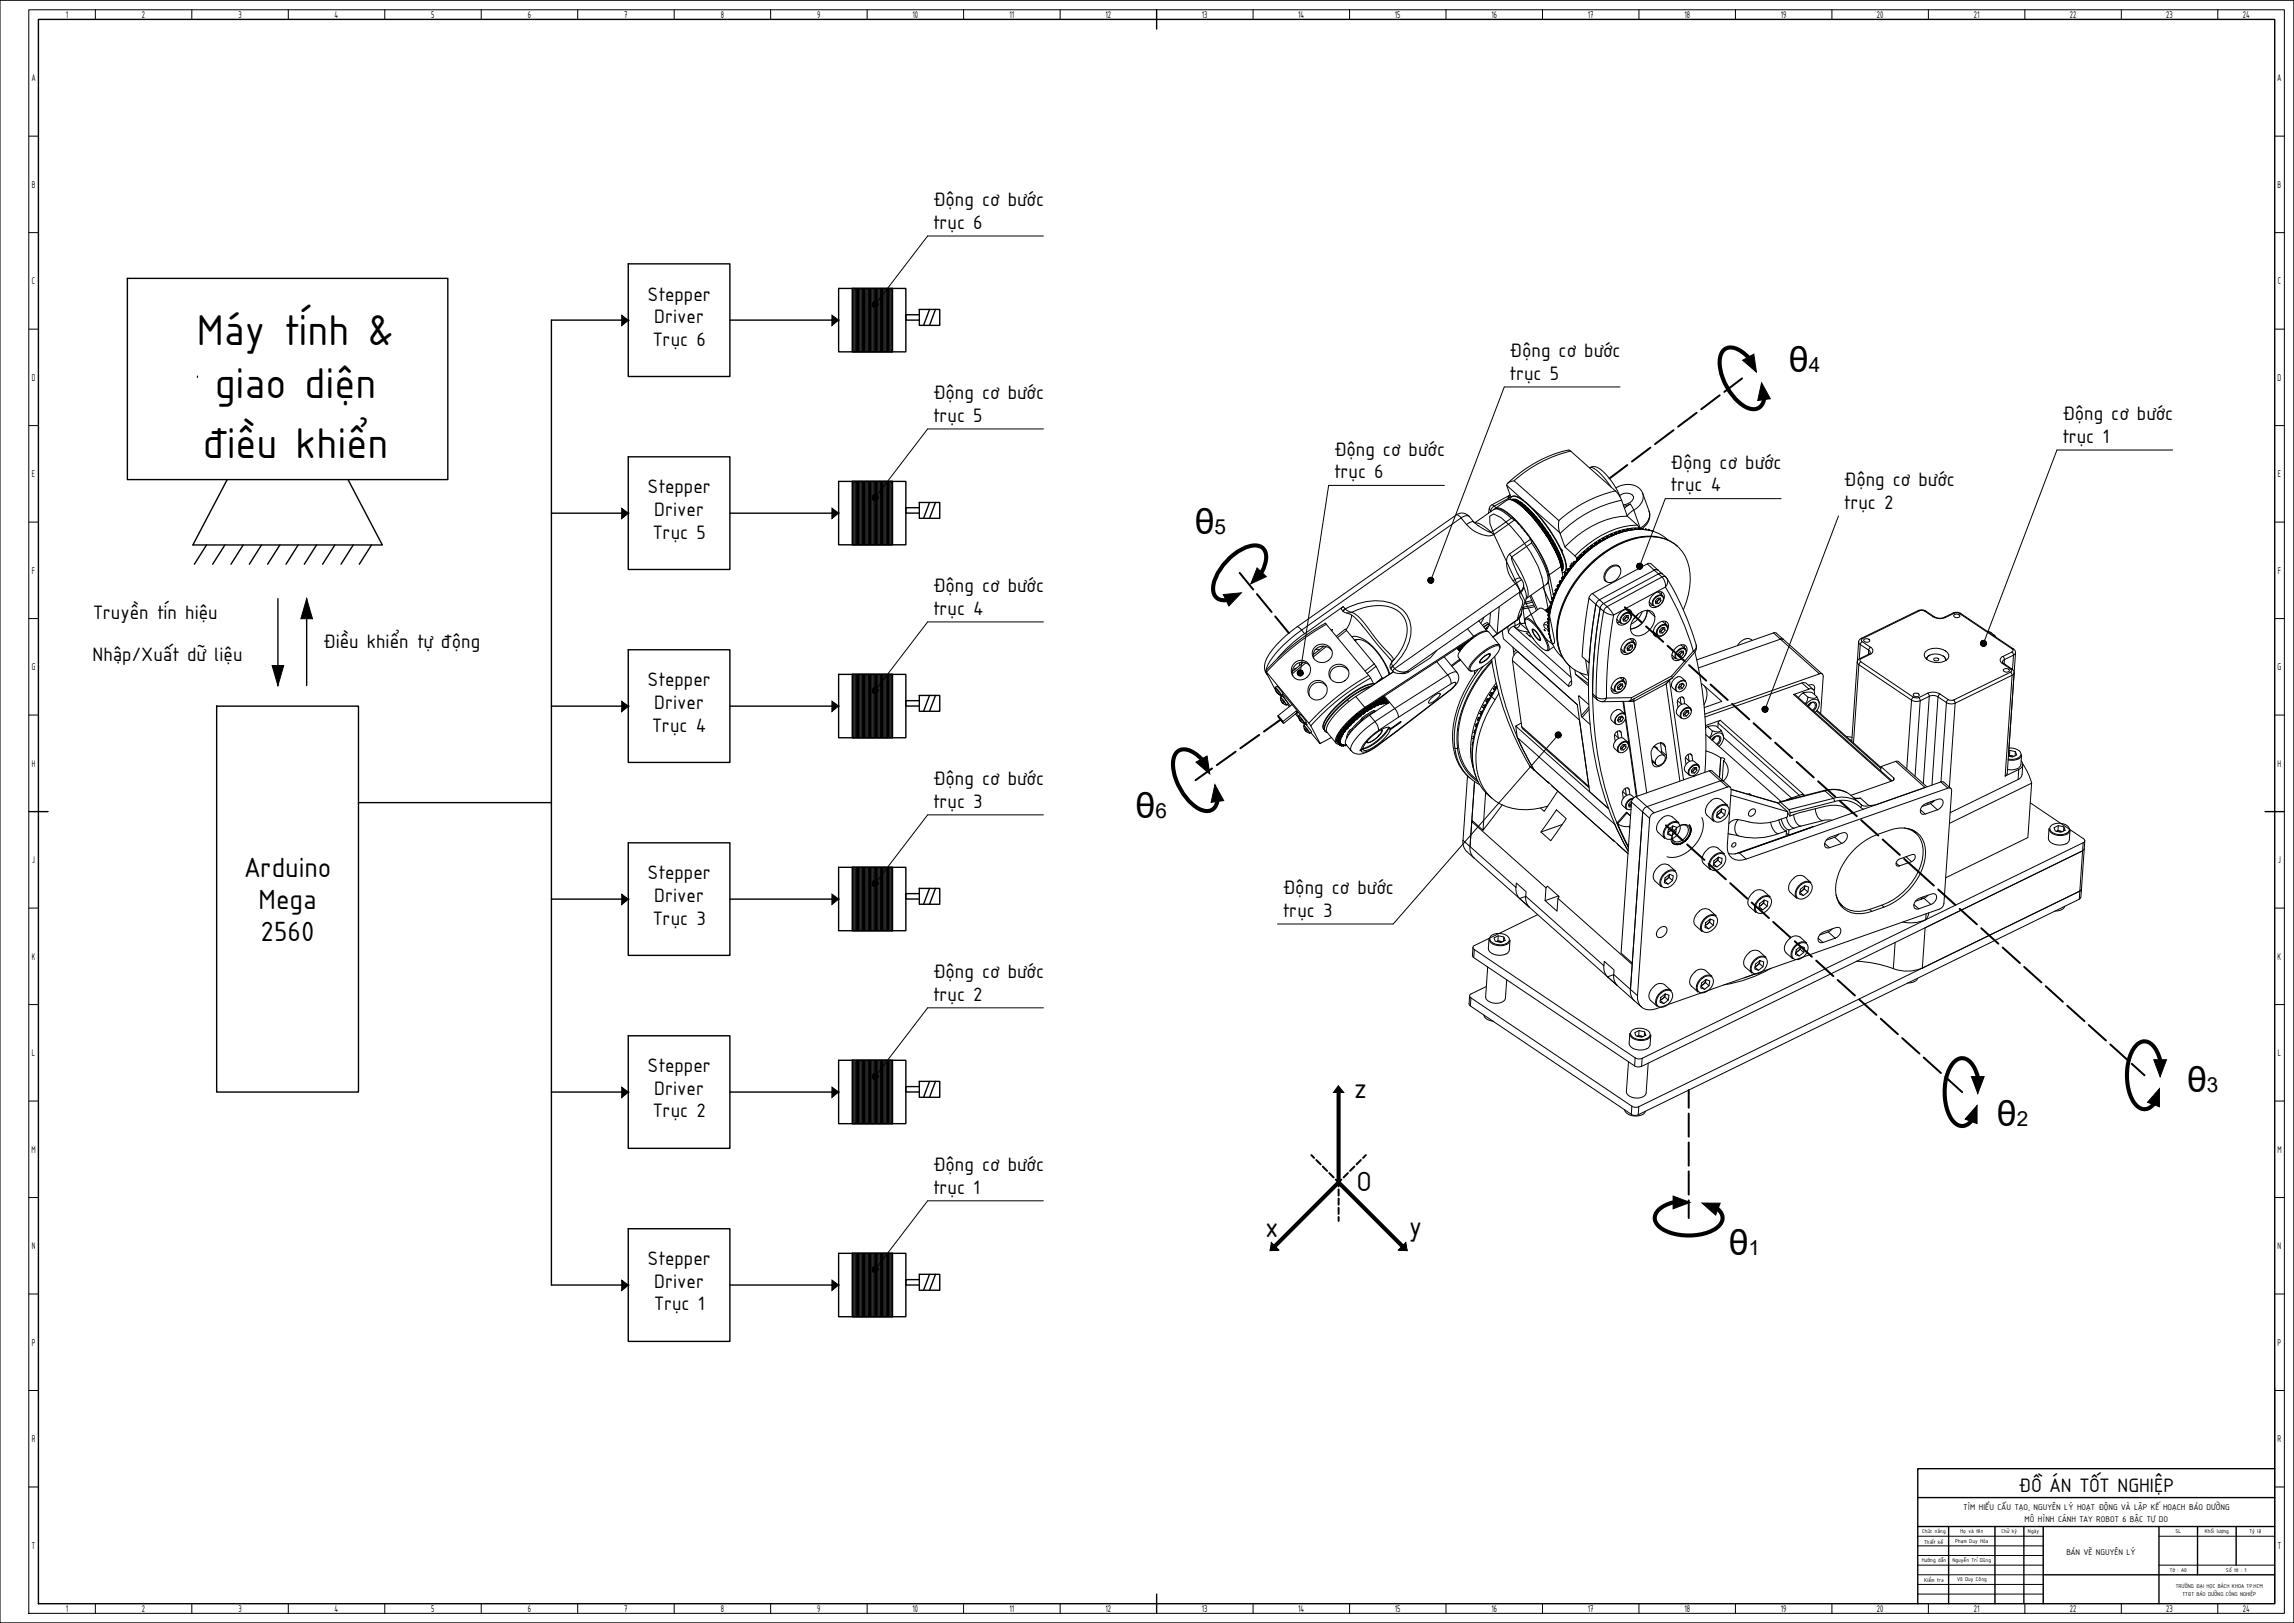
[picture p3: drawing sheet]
<svg xmlns="http://www.w3.org/2000/svg" width="1189mm" height="841mm" viewBox="0 0 1189 841" stroke-linecap="round" stroke-linejoin="round" font-family="sans-serif">
<defs><g id="words">
<g font-size="24.1">
<text x="102" y="179">Máy tính &amp;</text>
<text x="111" y="206">giao diện</text>
<text x="105" y="238">điều khiển</text>
</g>
<g font-size="18.4">
<text x="927" y="193">θ</text>
<text x="619" y="277">θ</text>
<text x="589" y="424">θ</text>
<text x="1133" y="566">θ</text>
<text x="1035" y="583">θ</text>
<text x="896" y="651">θ</text>
</g>
<g font-size="15.5">
<text x="127" y="454">Arduino</text>
<text x="134" y="471">Mega</text>
<text x="135" y="488">2560</text>
<text x="702" y="569">z</text>
<text x="703" y="617">O</text>
<text x="656" y="641">x</text>
<text x="730" y="641">y</text>
</g>
<g font-size="10.9">
<text x="483" y="107">Động cơ bước</text>
<text x="483" y="118">trục 6</text>
<text x="336" y="156">Stepper</text>
<text x="339" y="167">Driver</text>
<text x="339" y="179">Trục 6</text>
<text x="782" y="185">Động cơ bước</text>
<text x="782" y="197">trục 5</text>
<text x="483" y="207">Động cơ bước</text>
<text x="483" y="218">trục 5</text>
<text x="1069" y="218">Động cơ bước</text>
<text x="1069" y="229">trục 1</text>
<text x="691" y="236">Động cơ bước</text>
<text x="866" y="243">Động cơ bước</text>
<text x="691" y="248">trục 6</text>
<text x="955" y="252">Động cơ bước</text>
<text x="336" y="256">Stepper</text>
<text x="866" y="255">trục 4</text>
<text x="955" y="264">trục 2</text>
<text x="339" y="267">Driver</text>
<text x="339" y="279">Trục 5</text>
<text x="483" y="307">Động cơ bước</text>
<text x="48" y="321">Truyền tín hiệu</text>
<text x="483" y="318">trục 4</text>
<text x="167" y="336">Điều khiển tự động</text>
<text x="48" y="343">Nhập/Xuất dữ liệu</text>
<text x="336" y="356">Stepper</text>
<text x="339" y="367">Driver</text>
<text x="338" y="379">Trục 4</text>
<text x="483" y="407">Động cơ bước</text>
<text x="483" y="418">trục 3</text>
<text x="336" y="456">Stepper</text>
<text x="339" y="467">Driver</text>
<text x="665" y="463">Động cơ bước</text>
<text x="339" y="479">Trục 3</text>
<text x="665" y="475">trục 3</text>
<text x="483" y="507">Động cơ bước</text>
<text x="483" y="518">trục 2</text>
<text x="336" y="556">Stepper</text>
<text x="339" y="567">Driver</text>
<text x="339" y="579">Trục 2</text>
<text x="483" y="607">Động cơ bước</text>
<text x="483" y="618">trục 1</text>
<text x="336" y="656">Stepper</text>
<text x="339" y="667">Driver</text>
<text x="339" y="679">Trục 1</text>
<text x="1046" y="773">ĐỒ ÁN TỐT NGHIỆP</text>
</g>
<g font-size="10.8">
<text x="937" y="193">4</text>
<text x="629" y="277">5</text>
<text x="599" y="424">6</text>
<text x="1144" y="566">3</text>
<text x="1045" y="583">2</text>
<text x="906" y="651">1</text>
</g>
<g font-size="5.4">
<text x="34" y="9">1</text>
<text x="74" y="9">2</text>
<text x="124" y="9">3</text>
<text x="173" y="9">4</text>
<text x="224" y="9">5</text>
<text x="274" y="9">6</text>
<text x="324" y="9">7</text>
<text x="374" y="9">8</text>
<text x="424" y="9">9</text>
<text x="473" y="9">10</text>
<text x="523" y="9">11</text>
<text x="573" y="9">12</text>
<text x="623" y="9">13</text>
<text x="673" y="9">14</text>
<text x="723" y="9">15</text>
<text x="773" y="9">16</text>
<text x="823" y="9">17</text>
<text x="873" y="9">18</text>
<text x="923" y="9">19</text>
<text x="973" y="9">20</text>
<text x="1023" y="9">21</text>
<text x="1073" y="9">22</text>
<text x="1123" y="9">23</text>
<text x="1162" y="9">24</text>
<text x="16" y="42">A</text>
<text x="1180" y="42">A</text>
<text x="16" y="97">B</text>
<text x="1180" y="97">B</text>
<text x="17" y="147">C</text>
<text x="1181" y="147">C</text>
<text x="16" y="197">D</text>
<text x="1180" y="197">D</text>
<text x="17" y="247">E</text>
<text x="1181" y="247">E</text>
<text x="17" y="297">F</text>
<text x="1181" y="297">F</text>
<text x="16" y="347">G</text>
<text x="1180" y="347">G</text>
<text x="16" y="397">H</text>
<text x="1180" y="397">H</text>
<text x="17" y="447">J</text>
<text x="1181" y="447">J</text>
<text x="16" y="497">K</text>
<text x="1180" y="497">K</text>
<text x="17" y="547">L</text>
<text x="1181" y="547">L</text>
<text x="16" y="597">M</text>
<text x="1180" y="597">M</text>
<text x="16" y="647">N</text>
<text x="1180" y="647">N</text>
<text x="16" y="697">P</text>
<text x="1180" y="697">P</text>
<text x="16" y="747">R</text>
<text x="1180" y="747">R</text>
<text x="17" y="803">T</text>
<text x="1181" y="803">T</text>
<text x="34" y="835">1</text>
<text x="74" y="835">2</text>
<text x="124" y="835">3</text>
<text x="173" y="835">4</text>
<text x="224" y="835">5</text>
<text x="274" y="835">6</text>
<text x="324" y="835">7</text>
<text x="374" y="835">8</text>
<text x="424" y="835">9</text>
<text x="473" y="835">10</text>
<text x="523" y="835">11</text>
<text x="573" y="835">12</text>
<text x="623" y="835">13</text>
<text x="673" y="835">14</text>
<text x="723" y="835">15</text>
<text x="773" y="835">16</text>
<text x="823" y="835">17</text>
<text x="873" y="835">18</text>
<text x="923" y="835">19</text>
<text x="973" y="835">20</text>
<text x="1023" y="835">21</text>
<text x="1073" y="835">22</text>
<text x="1123" y="835">23</text>
<text x="1162" y="835">24</text>
</g>
<g font-size="4.7">
<text x="1017" y="782">TÌM HIỂU CẤU TẠO, NGUYÊN LÝ HOẠT ĐỘNG VÀ LẬP KẾ HOẠCH BẢO DƯỠNG</text>
<text x="1049" y="789">MÔ HÌNH CÁNH TAY ROBOT 6 BẬC TỰ DO</text>
<text x="1071" y="806">BẢN VẼ NGUYÊN LÝ</text>
</g>
<g font-size="3.1">
<text x="996" y="794">Chức năng</text>
<text x="1016" y="794">Họ và tên</text>
<text x="1037" y="794">Chữ ký</text>
<text x="1051" y="794">Ngày</text>
<text x="1127" y="795">SL</text>
<text x="1143" y="795">Khối lượng</text>
<text x="1166" y="794">Tỷ lệ</text>
<text x="997" y="800">Thiết kế</text>
<text x="1013" y="799">Phạm Duy Hòa</text>
<text x="996" y="810">Hướng dẫn</text>
<text x="1012" y="810">Nguyễn Trí Dũng</text>
<text x="1125" y="815">Tờ : A0</text>
<text x="1154" y="815">Số tờ : 1</text>
<text x="997" y="820">Kiểm tra</text>
<text x="1014" y="819">Võ Duy Công</text>
<text x="1128" y="823">TRƯỜNG ĐẠI HỌC BÁCH KHOA TP.HCM</text>
<text x="1131" y="827">TTĐT BẢO DƯỠNG CÔNG NGHIỆP</text>
</g>
</g></defs>
<!-- layer: d -->
<path d="M1179 719v112" fill="none" stroke="#000" stroke-width=".52"/>
<!-- layer: Net 0.7 -->
<g fill="none" stroke="#000" stroke-width=".72">
<path d="M0 0h1189v841h-1189M20 10h1159v821h-1159zM599 5v10M326 137h52v58h-52zM66 144h166v105h-166zM286 166h40M378 166h53M326 237h52v58h-52zM118 249l-18 33h98l-18-33M286 266h40M378 266h53M107 282l-6 10"/>
<path d="M117 282l-7 10M126 282l-6 10M136 282l-7 10M145 282l-6 10M155 282l-7 10M164 282l-6 10M174 282l-7 10M183 282l-6 10M193 282l-7 10M144 310v45M159 310v45M326 337h52v58h-52z"/>
<path d="M112 366h74v200h-74zM286 366h40M378 366h53M15 421h10M326 437h52v58h-52zM1174 421h10M286 466h40M378 466h53M326 537h52v58h-52zM286 566h40M378 566h53M326 637h52v58h-52z"/>
<path d="M286 666h40M378 666h53M994 776v55M1179 761h-185v15h185M994 791h185M1010 791v40M1034 791v40M1049 791v40M1059 791v40M1119 791v40M1139 791v25M1159 791v20"/>
<path d="M1059 816h120M599 826v10"/>
</g>
<!-- layer: Net 0.35 -->
<g fill="none" stroke="#000" stroke-width=".52">
<path d="M15 5h1169v831h-1169zM49 5v5M99 5v5M149 5v5M199 5v5M249 5v5M299 5v5M349 5v5M399 5v5M449 5v5M499 5v5M549 5v5"/>
<path d="M649 5v5M699 5v5M749 5v5M799 5v5M849 5v5M899 5v5M949 5v5M999 5v5M1049 5v5M1099 5v5M1149 5v5M15 71h5"/>
<path d="M1179 71h5M15 121h5M1179 121h5M15 171h5M1179 171h5M15 221h5M1179 221h5M15 271h5M1179 271h5M15 321h5M1179 321h5M15 371h5"/>
<path d="M1179 371h5M15 471h5M1179 471h5M15 521h5M1179 521h5M15 571h5M1179 571h5M15 621h5M1179 621h5M15 671h5M1179 671h5M15 721h5"/>
<path d="M1179 721h5M15 771h5M1179 771h5M994 796h65M1119 796h60M994 811h65M994 806h65M994 801h65M994 816h65M1119 811h60M49 831v5M99 831v5"/>
<path d="M149 831v5M199 831v5M249 831v5M299 831v5M349 831v5M399 831v5M449 831v5M499 831v5M549 831v5M649 831v5M699 831v5M749 831v5"/>
<path d="M799 831v5M849 831v5M899 831v5M949 831v5M994 826h65M994 821h65M999 831v5M1049 831v5M1099 831v5M1149 831v5"/>
</g>
<!-- layer: Net 0.7 -->
<circle cx="102" cy="195" r=".4" fill="#000"/>
<g fill="#000" stroke="#000" stroke-width=".52">
<path d="M903 187l6-3 1 9zM913 198l4 9-6 1zM159 310l3 11h-6zM634 308l9-1-6 7zM651 294l5 5-8 4zM141 345h6l-3 10zM620 395l6-3 1 9zM630 407l4 8-6 1zM1116 549h7l-4 9zM1025 573v9l-7-2zM1022 558h6l-3 9zM1119 564v10l-6-3z"/>
<path d="M867 620l9 3-9 3zM882 623h9l-2 7z"/>
<path d="M322 163l4 3h-4zM322 166v3l4-3z"/>
<path d="M322 263l4 3h-4zM322 266v3l4-3z"/>
<path d="M322 363l4 3h-4zM322 366v3l4-3z"/>
<path d="M322 463l4 3h-4zM322 466v3l4-3z"/>
<path d="M322 563l4 3h-4zM322 566v3l4-3z"/>
<path d="M694 563l2 3h-5zM691 566h5z"/>
<path d="M659 644l4 4h-5zM658 648h5z"/>
<path d="M729 644v4h-4zM725 648h4z"/>
<path d="M322 663l4 3h-4zM322 666v3l4-3z"/>
</g>
<path d="M906 185a11 11 0 0 0-12-4 11 11 0 0 0-2 12 27 27 0 0 0 15 19 5 5 0 0 0 7-5M654 297a11 11 0 0 0 1-13 11 11 0 0 0-13 2 27 27 0 0 0-13 20 5 5 0 0 0 6 5M623 393a11 11 0 0 0-12-4 11 11 0 0 0-2 12 27 27 0 0 0 15 19 5 5 0 0 0 7-5M1025 558a11 11 0 0 0-8-10 11 11 0 0 0-8 10 27 27 0 0 0 4 24 5 5 0 0 0 8-1M1119 549a11 11 0 0 0-8-9 11 11 0 0 0-8 9 27 27 0 0 0 4 24 5 5 0 0 0 9-1M867 623a11 11 0 0 0-9 8 11 11 0 0 0 9 8 27 27 0 0 0 24-4 5 5 0 0 0-1-8" fill="none" stroke="#000" stroke-width="2.1"/>
<!-- layer: 0 -->
<g fill="none" stroke="#000" stroke-width=".52">
<path d="M481 122l-27 35M780 201l-38 98M481 222l-27 35M814 234a67 67 0 0 0-29 15M814 234v-1a49 49 0 0 0-23 10l-10 7M814 234l23 20M1066 233l-38 99M689 252l-15 95M781 252l2 6M781 252a3 3 0 0 1 4-3l23 21v3v3M781 252l8 7M782 258l-8 4 1 1"/>
<path d="M782 257l-9 5-2 4M783 256l-1 1M783 258l-1-1v2M783 257h-1M783 259h2h2M783 257h1a8 8 0 0 1 7 4 69 69 0 0 1 21 32l-1 3M783 257a8 8 0 0 1 8 4 74 74 0 0 1 20 31 4 4 0 0 1 0 4M783 257l-1 2M784 259h.1M784 259h-1M785 259h-1M785 259h-1h1"/>
<path d="M785 260l1-1-1 1M786 259l-1 1M786 259v1M786 259h1M786 259l-1 1 1-1M786 259h.1M787 259v1M787 259l-1 1M787 260h-1M787 259a67 67 0 0 1 23 33v3v1M787 260h.1M787 260h1"/>
<path d="M787 260l-1 1M824 242a6 6 0 0 1 8 3l4 6 4 6M824 242a20 20 0 0 1 11 10M824 242h.1M837 254l3 5M837 254a67 67 0 0 0-29 16M837 253a9 9 0 0 1 15 4 8 8 0 0 1-5 7l3 10M839 257a4 4 0 0 1 4-2 4 4 0 0 1 4 3l-2 2-4 2M840 259a63 63 0 0 0-31 17M840 259l3 8a47 47 0 0 0-32 16M851 256l4 9M863 258l-13 34"/>
<path d="M755 267a2.6 2.6 0 0 0 4 0l3 1M760 272a14 14 0 0 0 14 5l11-8 2 3 6 7-11 8a12 12 0 0 0 2 14l1 1-62 44-1-1a24 24 0 0 0 8-24 18 18 0 0 0-21-9l-6 1-6 3M760 272l-3-4-82 59 1 1 20-14 1 1M762 268l-4-2-3 1-83 58a40 40 0 0 0-16 18v1a6 6 0 0 0 1 5M762 268l2 2M764 270h-2l-2 2M764 270l2 2M766 272h.1M772 267l2-1 4 2a69 69 0 0 1 21 31l7 33v1l-1 1a21 21 0 0 1-9-11l-22-46-2-6zM773 265h-1M773 262h1l-1 3-1-2M774 264a8 8 0 0 1 9 3l4 5"/>
<path d="M774 264l-10 7 4 1 5 4-7-4M774 264h1l3 1 5 4M774 264h.1M775 263l6-4a11 11 0 0 1 9 5 73 73 0 0 1 19 30l-6 4a71 71 0 0 0-24-34l-3-1zM785 269h-2l-10 7 1 1M786 260h1l-1 1M787 271h.1M787 271v1M787 261h1h-1M788 260v1M788 260l-1 1M788 261h-1"/>
<path d="M788 273l1 1M789 261h.1M789 261l-1 1M789 274h.1M789 261l1 1M789 263l1-1-1 1M789 261l-1 1h1M789 262h.1M790 262h-1M790 263h1l-1 1M790 275h.1M790 262h.1"/>
<path d="M790 262l-1 1M790 262l1 1M791 262l-1 1h1M791 263l-1 1M791 277h1M791 263h.1M791 263l-1 1 1-1M791 263h1M792 263l1 2h-1M792 263l-1 1M792 264h-1h1M792 264l-1 1"/>
<path d="M792 264l-1 1 1-1M793 264l-1 1M793 266h1l-1 1M793 279l5 8 4 10M793 264v1M793 267l1-1-1 1M793 279l1 2M793 265l1 1-1 1 1-1M793 265l-1 1M794 265l-2 1M794 266h-1M794 263l14 13"/>
<path d="M794 266h1M794 266h.1M795 266l1 2M795 266l-1 1M795 267h-1M795 267l-1 1M795 267l-1 1h1M796 268h-1h1M796 270l1-1-1 1M796 268h.1M796 268l-1 1 1-1M796 268l1 2"/>
<path d="M796 268l-1 1M796 269h-1h2M797 269l-1 1M797 271h1h-1M797 270h-1M797 270h1M798 270l1 2M798 270l-1 1M798 271l-1 1 1-1M798 271l-1 1M799 271l-1 1M799 272h-1h1"/>
<path d="M799 272h.1M799 272l2 2M799 272l-1 1M800 273h-1M800 273l-1 1M800 275h1h-1M800 274h-1M801 274h.1M801 274h-2M801 274l1 2M801 274l-1 1 1-1M801 274l-1 1"/>
<path d="M801 275l-1 1M801 275l-1 1 1-1M801 277h1v1M802 275l-2 1M802 276h-1M802 276h.1M802 276l-1 1M802 276l1 2M803 277l-1 1M803 277l-1 1 1-1M803 278h-1M803 278h1"/>
<path d="M804 278l1 2M804 279h-1M804 278h.1M804 278l-2 1 2-1M804 279l-1 1M804 280h-1M804 280l-1 1 2-1M805 280h.1M805 280l-2 1M808 276a16 16 0 0 0 9 13v1M829 280h.1M829 280l1 1z"/>
<path d="M830 280h1M831 280h.1M831 279v1M831 280v-1v1M831 279h.1M831 279h1M832 280l-1-1v1M832 279h.1M832 279h1M833 278v1v-1M833 278v1zM833 278l1 1z"/>
<path d="M833 279v-1v1M833 278h.1M833 278h1zM834 278h.1M834 278h1M835 277v1M835 277v1v-1M835 277l1 1M835 277h1zM835 277h.1M836 277h.1M837 277h.1"/>
<path d="M837 276v1M837 276v1zM837 276l1 1zM837 276l1 1M837 276h.1M838 276v1M839 276h.1M839 275l1 1zM840 275h-1M840 275v1M840 276h.1M840 276h1"/>
<path d="M841 275v1M841 275h1zM842 262l3-1v1a2.2 2.2 0 0 1 1 2 2.2 2.2 0 0 1-1 2l-2 1M842 275h-1M842 275h.1M843 275h.1M843 275h-1M843 274l1 1-1-1M843 274l1 1M843 267l6 5M844 274h-1M844 274v1z"/>
<path d="M845 275h.1M845 261l-3 2M845 274v1v-1M845 274l1 1M846 274h-1M846 274v1zM847 274h.1M847 274h1M847 274h1zM848 274h-1M848 274h.1M849 274h.1"/>
<path d="M849 274h1M849 274h1h-1M850 274h.1M851 274h.1M851 274h-1M851 274h1M851 274h1zM853 274h.1M853 274v1M853 274v1v-1M853 274l1 1M854 275h.1"/>
<path d="M854 275h1M855 265v2l-1 3-3 4M855 265a8 8 0 0 1-5 9M855 275h.1M856 275h1M858 278a46 46 0 0 0-39 19 45 45 0 0 0-11 39v1M864 280a24 24 0 0 0-27-3 57 57 0 0 0-34 44 22 22 0 0 0 7 20M953 267l-38 99M787 298l2 4 1 2M787 298l-3-7-1-2a41 41 0 0 1 9 20l-1 1M788 300a3 3 0 0 0-4 1M794 281a39 39 0 0 1 8 20l-1 2-10 7"/>
<path d="M794 281l-11 8-1-2M802 298h.1M804 282l1-1-1 1M805 280l1 2M805 281h-1M805 281l-1 1M805 280l-1 1M805 284l1-1 1 1M805 281l-1 1h2M806 282l-2 1 2-1M806 282h.1M806 282l-1 1"/>
<path d="M806 285h1l1 1M806 283l-1 1M806 284h-1h2M807 284l-2 1M807 284l-1 1M807 284h.1M807 285h-1M807 285l-1 1M807 285l-1 1 1-1M807 286h-1M808 286h-2M808 286v2"/>
<path d="M808 286l-1 1 1-1M808 287h-1M808 286h.1M808 286l-1 1M808 287l-1 1M808 283h.1M808 291l1-1 1 1M808 287l-1 1 1-1M808 288l1 1M808 288h1M808 288h-1M809 289h-1"/>
<path d="M809 288h.1M809 288l-1 1v-1M809 289l-1 1M809 284l1 1h-1M809 293h1zM809 293h1M809 290l-1 1M809 289v1M809 294h1l-1 1M809 290h.1M809 290h-1M809 299l1 1"/>
<path d="M809 300h1M809 292h.1M809 291h-1M810 291h.1M810 300h.1M810 291l-2 1M810 292h-1M810 293h-1M810 299h-1M810 299l1 1M810 291l-1 1v-1l1 1M810 292l-1 1"/>
<path d="M810 285h-1M810 295l-1 1M810 293l-1 1 1 5M810 299l1 1zM810 293l-1 1M810 292v1M810 294l-1 1h1M810 299h1zM810 299h1M811 297l1 1M811 299h.1M811 296l-1 1"/>
<path d="M811 298h1zM811 298v1h-1M811 298h.1M811 297h.1M811 297l1 1-1-1M811 297h1M811 299v-1v1M812 297h.1M812 295l1 1M812 296v1M812 296h1M812 296h1h-1"/>
<path d="M813 295h-1M813 295v1zM813 295h.1M813 297l-1-1 1 1M813 295h1zM813 296h-1h1M813 295h1M814 294v1M814 293l1 1zM814 293l1 1M814 294h.1M814 295h-1h1"/>
<path d="M814 293h.1M814 295v-1v1h-1M814 293h1zM814 293h1M815 293h.1M815 291l1 1M815 292l1 1M815 292h1zM816 293l-1-1-1 1M816 291h-1M816 291l1 1zM816 291l1 1"/>
<path d="M816 292h-1l1 1M816 292h-1h1M816 291h1zM816 288a45 45 0 0 1 33-16v2a46 46 0 0 0-32 15M817 291h.1M817 291h-1h1M817 290h1M817 290v1v-1M817 290l1 1zM817 289h.1M818 289v1M818 289l1 1z"/>
<path d="M819 289h-1M819 289h.1M819 288l1 1M819 288v1M819 288h1M819 288v1zM819 287v1M819 287l1 1zM820 287v1zM820 287l1 1M820 287h1M821 288l-1-1 1 1"/>
<path d="M821 287h.1M821 286v1M821 286h1zM821 286h1M821 287v-1v1M822 287l-1-1v1M822 286h.1M822 286h1M823 285v1M823 284v1M823 285h.1M823 284h.1"/>
<path d="M823 284l1 1zM823 284l1 1M824 284v1zM824 284h.1M824 284h1M825 283v1zM825 284v-1v1M825 282v1M825 282l1 1M825 283h1M826 283h.1M826 283h-1h1"/>
<path d="M826 282v1M826 282l1 1M827 281h.1M827 282h.1M827 283h-1M827 281l1 1zM827 281l1 1M828 281v1zM828 281h.1M828 281h1M828 282v-1v1M829 281h.1"/>
<path d="M829 280v1M830 280h.1M834 295a3 3 0 0 1 3-2 3 3 0 0 1 3 3 6 6 0 0 1-7 6 4 4 0 0 1 1-7zM838 293l1 1M839 294a5 5 0 0 0-7 2 4 4 0 0 0 1 6M854 292h2l3 3M859 295h-2l-3-3-29 16 4 3M859 295l2 2M860 297l1 2h2l1 1M860 297l-3-2-28 16M860 297l-29 16M861 297h-2"/>
<path d="M861 297l2 2M864 300a148 148 0 0 1 15 34M864 300a4 4 0 0 1-1 4M869 283a23 23 0 0 0-23-4 58 58 0 0 0-39 49v6l1 3M696 314l-1 2 1 1 2 1M697 315l-1 2M697 315l4 2-3 1a19 19 0 0 1 10 9l12 14M701 319l-1 3-2 4M769 320l-2 3M772 317v7M777 314l-1 14 11-7M788 317v2l-1 2"/>
<path d="M789 317l-1 2-1 1M789 317l-1 3-2 1M789 300l-4 2 3 5-59 41M789 316l1 7M789 316h.1M789 304v2l-1 2M790 315h.1M790 315h-1M790 304l1 3v3M790 304l-1 1a4 4 0 0 0 0 7l-2 9M790 304h.1M790 315l-1 1"/>
<path d="M791 310l-2 7M793 309l3 7M793 308l4 8M794 311l-4 1M794 312l-4 1M795 314l-5 1M800 304l4 10M802 303a5 5 0 0 0 0-6l3 11M802 319l1 1M802 302h.1M802 318v1M802 318l1 1"/>
<path d="M802 318l1 1zM802 302l2 8M802 317l1 1M803 317h-1M803 302h-1M803 316l-1 1M803 318h.1M803 316v1M803 316v1v-1M803 316l-1 1 1-1M803 316v1zM803 318l-3-2-2-1-7 5"/>
<path d="M803 320h.1M803 315h1zM803 315l-2 1M803 317l-1 1M803 314l1 1zM803 314v1M803 314l1 1M803 317v1M803 316h.1M803 314h1h-1M803 316h1M803 315l-2 2"/>
<path d="M804 313h.1M804 315v1M804 316h-1h1M804 315h.1M804 312h-1M804 312v1M804 312v1v-1M804 314h.1M804 312h1M804 313v1M804 310l1 1zM804 310l1 1"/>
<path d="M804 310h.1M804 310h1zM805 310h-1M805 311v1M805 311h.1M805 310h.1M805 308l1 1M805 308v1M805 308h1M805 308h.1M805 308h1zM805 307l1 1z"/>
<path d="M805 309l1 1M805 309h1M805 309h1zM806 307v1zM806 307v1M806 306l1 1-1-1M806 306l1 1M806 307h.1M806 305l1 1M806 305v1M806 305l1 1zM806 307h1z"/>
<path d="M807 304l1 1-1-1M807 304h1M807 305h.1M807 303v1M807 303l1 1M807 306v-1v1M807 305h1M808 303v1l-1-1M808 303h.1M808 303h1M808 301l1 1zM808 302h1z"/>
<path d="M808 302l1 1M809 301v1zM809 301h.1M809 303l-1-1 1 1M809 302h-1h1M809 301h1h-1M809 302l-1-1v1h1M810 300v1v-1M810 301v-1v1M823 310l4 3-2 18-1 12-4-3 1-12zM825 308l-2 2M829 311l-2 2"/>
<path d="M829 311l2 2M829 315l-2-2a203 203 0 0 0 8 109l9 19-7-14M829 315a203 203 0 0 0 8 109l7 15-6-12M831 313l-2 2M832 301h.1M841 318a2.1 2.1 0 0 1 4 0 2.1 2.1 0 0 1 0 3l-1 1a2.3 2.3 0 0 1-3 1 2.3 2.3 0 0 1 0-4zM842 319h2v1l-1 2h-2v-2zM843 316l2 2M843 320l-1 1M844 316v1M845 318a2.6 2.6 0 0 0-4 1M845 318v1"/>
<path d="M845 318a4 4 0 0 0-5 2M848 319a6 6 0 0 1 9-1 9 9 0 0 1-10 11 6 6 0 0 1 1-10zM849 318l-3 3M851 317l-2 4-4 2M854 316a10 10 0 0 1-9 10M854 316l4 3M855 314h1M858 309a2.2 2.2 0 0 1 4 1 3 3 0 0 1-1 3 3 3 0 0 1-4 0v-2zM859 310h2v1l-1 2h-2v-2zM859 307l3 2M860 311l-1 1M861 311l-1-1-1 1-1 1 2 1"/>
<path d="M861 307v1M861 313a3 3 0 0 0 1-5 3 3 0 0 0-4-1 5 5 0 0 0-2 8 4 4 0 0 0 5-2M861 309a2.5 2.5 0 0 0-3 1M862 309a4 4 0 0 0-5 1 4 4 0 0 0 0 4l-2-2M862 309v1M863 304a144 144 0 0 1 15 33M863 304l-27 15-3-5-2 3-2-2-2 13-1 19-1 13 2 1M863 304v-3l-2-2-28 15-2-1M872 316a31 31 0 0 0 0-30 22 22 0 0 0-26-6 57 57 0 0 0-39 48v3l1 6M994 316h1M997 317h-2l-30 14v1M997 317l5 3"/>
<path d="M998 317h-1M1002 320a7 7 0 0 0 6 0M1002 320h.1M1007 320h1M1012 318h1M1013 319a1.6 1.6 0 0 1 1-1 1.6 1.6 0 0 1 2 2 1.6 1.6 0 0 1-2 0 1.6 1.6 0 0 1-1-1zM1013 318h3M1013 318l-5 2M1016 318l27 18M1016 318h.1M1016 318l-3-1-6 3h-2h-2l-6-4h-2l-30 15M481 322l-27 35"/>
<path d="M672 325l3 2a51 51 0 0 0-19 19v1M676 328l-7 6-7 7M682 337h2M686 335h.1M686 335l-5 4M687 335l-6 5M687 324a125 125 0 0 0-31 24M687 324v-1a113 113 0 0 0-31 25M687 324l22 26M690 327l1-1-1 1M690 337a5 5 0 0 0-6-2 5 5 0 0 0-3 6M698 327l-1-1-4 4"/>
<path d="M698 327l14 17M698 327l-5 3M700 330h4a30 30 0 0 1 16 19M702 332a13 13 0 0 1 12 7 31 31 0 0 1 6 11M702 332h.1M703 331l-1 1M745 337l-4 4-11 7M755 336l2 2M756 336l1 1M756 335l1 2M756 335l1 1M757 335l1 1"/>
<path d="M757 335h1M758 334v1M758 334l1 1M759 334h.1M759 333l1 1M760 333h.1M760 333h1M761 326l3 4-57 37-4-6M761 332v1M761 332h.1M762 332h.1M762 331h.1"/>
<path d="M762 331h1M763 331h.1M763 331l-51 33M766 322l5 5M770 326h.1M771 326h-1M771 326h.1M771 327h-3l-4 3h1M771 325l-1 1M771 325v1M772 324l-1-1-3 1M772 324l-1 2"/>
<path d="M772 324h-1l-2 1M772 339h.1M772 324l4 4-2 2M777 334l-6-7a18 18 0 0 0-13 8l-1 2a4 4 0 0 0-1 4l5 6M777 336v-1a2.5 2.5 0 0 0-3 0 24 24 0 0 0-13 12l2 1M779 327v4l38 34 7 45 10 9-48-43 2-1M781 325l1 3 31 28 2-2-2-9M784 335l1 4M784 325h-1l-1 3M784 325l30 26M785 325h-1M785 325l1 1"/>
<path d="M785 322v2M785 324v1M786 337l-2 1M786 326l2 1h4M786 321l-12 9M787 321h-1M787 338a5 5 0 0 0-3 4M787 338h.1M787 338l30 27M787 320l1 3M788 323h2M788 323l4 4"/>
<path d="M788 323l-1 2-1 1M788 323l-3 1M788 323h.1M790 322l1-2a24 24 0 0 1 12 14v3h-1h-1M790 323h1M790 321a2.3 2.3 0 0 1 3 1 26 26 0 0 1 9 14v1a13 13 0 0 1-9-8l-2-5zM793 328h-2l2 2h1M793 329h-1M794 326a7 7 0 0 1 4 6 8 8 0 0 1-4-6zM794 326a7 7 0 0 1 4 6 7 7 0 0 1-4-6zM795 326h-1M798 331v1"/>
<path d="M800 324h2M800 327v-1l1 1M802 323h.1M802 321l1 1M802 323h1M802 323h1zM802 323l1 1M802 325h.1M802 321h.1M802 320l1 1M802 320l1 1zM802 325h1"/>
<path d="M802 325l1 1zM802 324l1 1M802 324l1 1zM802 327h1zM802 326l1 1-1-1v1M802 326l1 1M802 320h1M802 326h1M803 328v1M803 326h.1M803 322h-1M803 328v1z"/>
<path d="M803 328h.1M803 322a1.9 1.9 0 0 0-3 2 1.9 1.9 0 0 0 3 2M803 323l-1-1 1 1M803 324h.1M803 329h.1M803 330l1 1M803 330h.1M804 332h.1M804 332v1M804 333v1M804 333l1 1M804 333h.1"/>
<path d="M805 334h.1M805 335l-3 2M808 337h.1M808 337l2 5 4 3M808 337a19 19 0 0 0 15 13M838 323h2M840 320l-1 2 1 1-2-2M840 338h2M843 336l2 1M844 334a2.2 2.2 0 0 1 3 0 3 3 0 0 1-1 4 3 3 0 0 1-4 0v-2zM844 320l-1-1-1 1-1 1 2 1M844 322a3 3 0 0 0 2-5 3 3 0 0 0-5-1 5 5 0 0 0-2 8 4 4 0 0 0 5-2"/>
<path d="M844 334h2v2l-1 1h-2v-1zM845 331l2 2M845 334v2h-2M845 334l1 2M845 335l-1 1M846 331v2M847 337a3 3 0 0 0 1-4 3 3 0 0 0-5-2 5 5 0 0 0-2 8 4 4 0 0 0 5-2M847 333a4 4 0 0 0-4 1 4 4 0 0 0-1 4l-2-2M847 333v1M847 334l-1-1-3 1M857 329h2M860 327l2 1"/>
<path d="M860 325a2.2 2.2 0 0 1 4 0 4 4 0 0 1-5 4 3 3 0 0 1 1-4zM861 325h2v2l-1 1h-2v-1zM861 322l3 2M862 325l-1 1-1 1M862 325l1 2M862 326l-1 1M863 322v1M863 328a3 3 0 0 0 2-4 3 3 0 0 0-5-2 5 5 0 0 0-2 8 4 4 0 0 0 5-2M864 324a4 4 0 0 0-4 1 4 4 0 0 0-1 4l-2-2M864 324v1M864 325l-2-1-2 1M870 337a2.2 2.2 0 0 1 4 0 3 3 0 0 1-2 4 3 3 0 0 1-4 0 4 4 0 0 1 2-4z"/>
<path d="M871 337h1l1 2-2 1h-1v-1zM871 339l1-2 1 2M871 339h-1l1 1M871 334h.1M871 334l2 2M872 338l-2 1M873 334v2M873 337a2.6 2.6 0 0 0-3 0M873 336a4 4 0 0 0-4 1 4 4 0 0 0 0 4l-3-2M873 336l1 1M878 337l-12 13-20 12M878 338l-11 13"/>
<path d="M878 338a201 201 0 0 1 6 62M879 334a2.8 2.8 0 0 1-1 4v-1l1-1zM908 332a5 5 0 0 0-8 2M908 331v1M919 328h2l3 3M923 331h1M923 331l-4-3-40 14M923 331l20 18-59 21M923 331l-43 15M924 331l20 18M963 333v10M963 333l1 1"/>
<path d="M964 334l4 3M964 334v7M964 334l1-1 4 2M965 331h.1M965 331l-2 2M966 331a1.6 1.6 0 0 1 2 0 1.6 1.6 0 0 1 1 1 1.6 1.6 0 0 1-2 1 1.6 1.6 0 0 1-1-2zM968 337l1 1M968 337v2M969 339h.1M969 339l-5 2M969 338v1M969 335l-1 2"/>
<path d="M969 335a2 2 0 0 1 2 2 2 2 0 0 1-2 2M998 338a9 9 0 0 1 12 1 4 4 0 0 1-6 4h-1a5 5 0 0 1-6-4zM1000 339l-2 2M1007 340l1 1v1M1007 340a5 5 0 0 0-8 2M1007 340l2 2M1030 327l2 1M1032 328h-1M1032 328l2 2M1033 329l1 1M1043 338l-5 2M1043 336v1v1v1"/>
<path d="M1043 336h.1M1043 336l2 2M1043 339l-4 3M1043 339v8M1045 338l-2 1M1045 338l-5 63M656 348l1 1M657 349v1M661 356l3 4M661 356h.1M661 356v2M661 356v1"/>
<path d="M661 356h1l3 4h-1zM661 358h.1M661 358h1M661 358l-5-10 23 28M661 358l1 1M662 358v1M662 359h.1M662 359l1 1M663 360h.1M663 360h1M663 360l1 1M665 360l4 6"/>
<path d="M665 360l9 10M671 347h.1M672 347h-1M674 343v2M676 343l-6 5M677 344l-7 5M679 345a5 5 0 0 0-7-1 5 5 0 0 0-2 6M687 355a5 5 0 0 0-6-1 5 5 0 0 0-2 7M699 347a5 5 0 0 0-7-1 5 5 0 0 0-2 6M708 349l5-4 3 6M709 350a125 125 0 0 0-31 25M709 350l1 1"/>
<path d="M710 351a120 120 0 0 0-31 25M710 351l2 3a44 44 0 0 0-26 21v3a11 11 0 0 1 4-9 44 44 0 0 1 22-15M711 356a46 46 0 0 0-24 20v3M711 355a46 46 0 0 0-25 21l1 3M712 354v1M712 355h.1M712 344l1 1M712 344l-5 4M716 351l-2 2M716 351l-3 3M720 341l1 2M721 343a2.7 2.7 0 0 0 0 4l1 1"/>
<path d="M721 343v1a1.3 1.3 0 0 1 1 1 1.3 1.3 0 0 1-1 1M722 348l2 1h1M722 348a1.1 1.1 0 0 1 1-1 1.1 1.1 0 0 1 1 0l2 1h3M722 343a5 5 0 0 0-3-5l-5-5-9-12-4-4a24 24 0 0 1 24 0 14 14 0 0 1 2 18l-2 4-4 4M722 345l-1 2M722 348l-10 7M722 348l-19 13M729 348h1M729 348l-3 1h2l2-1M745 343l5 7M748 340l7 8M750 350l1 2 1 2"/>
<path d="M750 350l-27 17M752 357l-38 29M752 357h.1M755 348a6 6 0 0 1-2 9h-1M755 348h-2l-3 2M757 342l-5 3M757 342h-1M764 348v1M766 341a16 16 0 0 1 11-6 6 6 0 0 1-3 6 20 20 0 0 1-11 7l-1-1v-2zM766 347a57 57 0 0 0-13 40 25 25 0 0 0 9 16M767 343h.1M767 342l3-3h2a7 7 0 0 1-5 5z"/>
<path d="M768 342l2-2 2-1a6 6 0 0 1-5 4zM769 345a56 56 0 0 0-15 45 23 23 0 0 0 13 17M772 360l1 1M773 359v1l-1-1M773 359v1M773 359v1v-1h1M773 342a155 155 0 0 0 20 55M773 342a62 62 0 0 0-18 46h-1M773 343a59 59 0 0 0-17 44 25 25 0 0 0 10 17M774 359h.1M774 357h1h-1M774 358h.1"/>
<path d="M775 340a156 156 0 0 0 20 59M775 356v1M775 357h-1l1 1M775 356h.1M775 354a54 54 0 0 0-12 42l1 2M776 355l-3 6M776 356l-3 5M777 359a57 57 0 0 0-12 40 24 24 0 0 0 30 20l7-1M784 342l35 31 4 34-34-30zM814 353l-1 1v2M816 347v2l7 6M816 349l7 5"/>
<path d="M818 348l5 5M822 342l1 7M825 359l1 2 2 2M835 358h2M837 355v2v1l-2-2M839 354a2.2 2.2 0 0 1 3 0l-1 3a2.3 2.3 0 0 1-3 2 2.3 2.3 0 0 1 0-4zM839 354h2v2l-1 1h-2v-1zM839 356l1-2 1 2M840 356h-2l2 1M840 351l2 2M840 355l-1 1M841 351v2"/>
<path d="M842 357a3 3 0 0 0 1-4 3 3 0 0 0-5-1 5 5 0 0 0-2 7 4 4 0 0 0 5-1M842 353v1M842 353a4 4 0 0 0-5 3M842 354v-1h-2l-2 1M863 354l-16 9h-2M863 354l8 51M865 352l7 52M866 352l-3 2M866 350l1 1M866 351l-3 3M867 351l-22 12M867 341h1"/>
<path d="M871 355l1-1 1 1-1 2h-2v-1zM871 356h-1M871 353a3 3 0 0 0-1 5 4 4 0 0 0 3-1 4 4 0 0 0 0-4h-2M872 354l-1 1-1 1M873 355l-1-1-1 2 1 1M873 340a3 3 0 0 0 1-4 3 3 0 0 0-3-2 5 5 0 0 0-3 8 4 4 0 0 0 4-1M874 353a4 4 0 0 0-5 1 4 4 0 0 0 0 4l-2-2a4 4 0 0 1 0-4 4 4 0 0 1 4-1l3 2M882 355l10 8-9 4M883 356a9 9 0 0 1 0 9M930 360l51 45M934 354h2l4 3M934 359l-2 2"/>
<path d="M937 355a2 2 0 0 1 2 0 2 2 0 0 1 1 2v1M937 357a2.2 2.2 0 0 1 3 0 2.2 2.2 0 0 1 0 3M943 349a1.3 1.3 0 0 1 2 1M945 351l-1 19M963 343l-3 41M963 343v1M963 344l28 19M963 344l-2 41M963 344l1-1 28 18M964 341h.1M964 341l-1 2M964 341v1v1"/>
<path d="M992 360a1.6 1.6 0 0 1 1-1 1.6 1.6 0 0 1 2 2 1.6 1.6 0 0 1-2 0 1.6 1.6 0 0 1-1-1zM999 359a7 7 0 0 1 6 1M999 359l1 2M999 359l-5 3M1002 341a1.2 1.2 0 0 1 2 0 1.2 1.2 0 0 1 0 1h-2zM1005 360l5 3M1005 360a1.8 1.8 0 0 1-3 0l-2 1M1009 342h.1M1038 344l4 3M1038 340a2 2 0 0 0-1 2 2 2 0 0 0 1 2M1038 340l1 2M1038 347a1.7 1.7 0 0 1 2-1 1.7 1.7 0 0 1 1 2 1.7 1.7 0 0 1-2 0 1.7 1.7 0 0 1-1-1z"/>
<path d="M1038 344h.1M1038 344l5 3a1.7 1.7 0 0 1 1 1 1.7 1.7 0 0 1-1 2M1039 342v2M1039 342a1 1 0 0 0-1 1 1 1 0 0 0 0 1M1042 348l-30 15M1042 347l1 1h-1l1 2M1043 347h-1M662 371l3 3 7-6v1l-7 6zM662 371h.1M664 361h1l3 4h-1zM664 363v1M664 364v-2l3 3h-2"/>
<path d="M664 364v-1v1M664 364h.1M664 364h1M665 364h-1M665 364h.1M665 374v1M665 364v1M665 363h.1M665 363v1M666 364h.1M667 365l1 1M670 365l-8 6 3 3"/>
<path d="M671 370l2 2M672 368v1M672 370l1 1M673 369h-1M673 371l3 4-2-1M673 371l1 2M673 371l1-1 3 4-1 1zM674 373l-1-1 1 1M674 373h.1M674 373v1M674 373l1 1h-1M674 374h.1"/>
<path d="M674 372h.1M675 373h.1M675 373h-1M675 375l1 1M675 374l2 2v-2M676 376l3 4-2-1M676 376v2M676 376l1-1 2 3a1.4 1.4 0 0 1 0 2zM676 378v-1v1M676 378h.1M676 378l1 1M677 378v1"/>
<path d="M677 379h.1M677 377h.1M677 378h.1M678 378h-1M678 378h.1M679 380l5 5M679 376l5 9M686 378h1M686 378l1 1M687 379h.1M687 379l1 1M694 380l1 1"/>
<path d="M694 380l2 1M695 379l1 2M695 379l1 1M695 378l1 2M695 378l2 2M695 378l2 1M696 378l1 1M696 377l1 2-1-1M696 377l1 2M696 380h.1M696 377l1 1M697 377l1 1"/>
<path d="M697 376l1 2M697 379l-1 1M697 379h.1M697 376l2 1M697 375l2 2-2-1M697 378v1M698 378l-2-1 1 1M698 375l1 1M698 363l1 1M698 375l2 1M699 377h.1M699 374l1 2"/>
<path d="M699 376l-2 2M699 376h.1M699 376l-1-1 1 1M699 374l1 1M699 373l2 2M700 379l-1 2M700 379h-1l-1 3M700 373l1 2M700 376l-1-1 1 1M700 375l-1-1 1 2M700 373l1 1M700 375h.1"/>
<path d="M700 375l-1 1M700 373l2 1M701 379l-1-1-1 1M701 375h-1M701 378l-1 1M701 372l1 1M701 372l1 2M701 377v1M701 372l1 1 2-1M702 372l1 1M702 374l-1-1 1 1M702 371l1 2"/>
<path d="M702 373l-1 2M702 374l-1-2 1 2M702 373h.1M702 371l2 1-1-2 1 2M702 373l-1-1 2 1M703 371l1 1M703 361a43 43 0 0 0-15 16v2l4 6M703 370l1 2 2-2M703 370l2 1M703 373l-1-2 1 2M704 370l1 1M704 371v1"/>
<path d="M704 369l1 2M704 369l2 1M705 369l1 1M705 373l-5 5M705 369l2 1M705 368l2 2M706 368l1 2M706 372v2M706 372v1M706 368l1 2-1-2M706 372h1l-1 1M706 373l-4 4"/>
<path d="M706 368l1 1M706 367l2 2-2-1M707 367l1 2M707 367l2 2-2-2M708 369l-2-1 1 1M708 367l1 1M708 369l-2 1M708 369h.1M708 366l1 2-1-1h-1a43 43 0 0 0-15 16v2l2 1M709 366l1 2M709 366l1 1M709 368l-1-1 1 1"/>
<path d="M709 366l2 1M710 368l-2-2 2 2M710 366l1 1M710 368l-2 1M710 366h-1l1 1M710 367v1M710 365l1 2-1-2M710 367h.1M710 365l1 2M710 365l2 1M711 365l1 1M712 365l1 1"/>
<path d="M712 366l-2 1M712 364l1 2M712 366h.1M712 368l-6 4M712 368h.1M712 368l1 1zM712 364l-1 1 2 1-2-1M712 369l-6 3M713 364l1 1M713 368l-1 1M713 364l2 1M713 365l-1 1"/>
<path d="M713 365l-1-1 1 2M713 363l2 2-2-2M714 363l1 2M714 366h.1M714 365h-1M714 365l-1-1 1 1M714 363l2 2M714 378v-2l-1-2a31 31 0 0 0-13 14v1M715 363l1 2-2-2M715 362l2 2M715 365l-1 1v-1M715 362l2 3"/>
<path d="M715 365h.1M715 365h1M716 365h-1M716 362l2 2-2-2M716 362l2 2M716 378v1v-1M716 378a10 10 0 0 1-8 7v-1M716 378h.1M716 378a11 11 0 0 1-8 7l1-1h-1M716 361l3 3M717 361l2 3M717 364l-2 1"/>
<path d="M717 365h.1M717 361l3 3M717 364h.1M718 365h.1M718 364l-1 1v-1M718 364v1M718 364h.1M718 364v1l1-1M719 365h.1M719 364l-3-3 3 3M719 364v1M719 364h.1"/>
<path d="M721 378l-1-1a25 25 0 0 1-14 11 20 20 0 0 0 14-11v1M723 367l-10 7-3-3a31 31 0 0 0-13 14v1M723 367l-3-3-10 7M723 367l1 3 1 2M724 379h.1M725 374l1 1M742 362l3-3h1a7 7 0 0 1-6 5l1-1zM764 380v-1v1M764 378h1M765 379h-1M765 379l-1-1 1 1M765 376v1v-1"/>
<path d="M765 376v1M765 378h.1M765 375v1M765 375l1 1M765 375h1M766 373v1M766 372l1 1M766 372h1M767 372h.1M767 370h1M767 369h1M768 369h.1"/>
<path d="M768 368v1M768 368h.1M768 367h1M768 366l1 1M769 365v1M769 365l1 1M770 365h.1M770 363l1 1-1-1M771 364h.1M771 362v1l-1-1M771 362v1M771 362h1h-1"/>
<path d="M772 362h.1M772 360v1M772 361h.1M772 361h1M773 361a50 50 0 0 0-9 38l1 3M775 363l-2-2a51 51 0 0 0-9 40l1 2M786 376v6l51 45M789 377v1M789 378l35 30M818 361l2 10M818 361h.1M818 361l5 4"/>
<path d="M820 371v1M823 366l-3 5M823 368l-3 4 4 3M827 361l1-19 3-25 3 1 2 1-2 18-1 25M827 361l1 2M827 361a5 5 0 0 0 6 1M828 363l2 1M832 362v1l-2 1M838 371a2.3 2.3 0 0 1 3-1 2.3 2.3 0 0 1 1 2v2a2.5 2.5 0 0 1-2 1 2.5 2.5 0 0 1-3-1zM838 379l1 3M839 372l2-1v1l-1 2h-1l-1-1zM839 379l1 1"/>
<path d="M840 373h-2M840 371l-1 2h-1M841 363l1 7a4 4 0 0 0-4 1 4 4 0 0 0-1 4l-2-2a4 4 0 0 1 1-4 4 4 0 0 1 4-1l2 2M841 372l-1-1v2v1M841 363l1 8M842 372l6 41M843 371l5 42M844 363l-14 1M844 363h.1M845 363h-1M845 363h1M846 362l-2 1"/>
<path d="M846 362h-13M847 362v1l6 48M869 363l2 2M871 361v4M872 361l1 1M873 368a2.2 2.2 0 0 1 4 0 3 3 0 0 1-2 4 3 3 0 0 1-4 0v-2zM873 365v-3a2 2 0 0 0-3 0 2 2 0 0 0-1 2l1 3M874 368h1v2l-1 1h-1l-1-1zM874 369l-1 1M875 370l-1-2v1l-2 1 2 1M876 367l-2-2a4 4 0 0 0-4 1 4 4 0 0 0-1 4l2 2v-1v-2M876 367l1 1"/>
<path d="M876 367a4 4 0 0 0-5 2M876 368l-1-1-3 1M884 372l50-18 3 3-7 3 50 45M885 376l-1 1M890 375v2M890 375l42 37M892 373l-2 2M892 373l-8 3M892 373l43 39M892 378l-3-2h-4l2 3M936 365a4 4 0 0 1 4-3 4 4 0 0 1 3 3l-1 2-1 2M939 364h.1"/>
<path d="M939 364l-2 2M939 368l1-1a2 2 0 0 0 0-3l-2 1-1 1v-1a2.6 2.6 0 0 1 4 0v2l-1 1M941 368l34 30M942 361l-3-2h-5l3 2M942 368l33 30M943 364l-1-3-2 1-3-1-2 4M991 363l2 1 2-1M991 363a1.7 1.7 0 0 1 1-2 1.7 1.7 0 0 1 1 1l1-1 1 2M991 363l-3 35M995 363l-3 39M1000 361l-5 2M1000 361l-3 45"/>
<path d="M1009 364l2 1 2-1M1009 364l-3 41h1l4 4M1009 364l-5-3-3 46M1010 363l-1 1M1010 363h2M1012 363l1 1M1013 364l30-14-4 52M1013 364l-3 44M684 385h.1M690 382l-6 3M693 383l1 2M693 384l1 1"/>
<path d="M693 383l1 1M693 382l1 2M693 384l1 2M693 381l1 2M693 382l2 1M693 381l2 1M694 381l1 1M694 380l1 2M694 385h1l-1 1M694 386h.1M694 384h1l-1 1M694 384h.1"/>
<path d="M694 386l1-1-1 1M694 385l-1-2 1 2M694 385h.1M694 386h1M694 383h1l-1 1M694 383l-1-2 1 2M694 383h.1M694 384h1M694 385h1M695 386h1l-1 1M695 383h-1M695 385h.1"/>
<path d="M695 385v1M695 386v1zM695 383h.1M695 386h.1M695 382l-1 1M695 381v1M695 387l1-1v1M696 386h.1M696 386v1M696 380l-1 1M696 381l-1-2 1 2M697 386l-1 1v-1v1"/>
<path d="M697 386h.1M697 386l3 3M697 386h1M698 386h-1M698 382h.1M705 389h.1M705 388h1a21 21 0 0 1 14-11l1 1 5-4v1a20 20 0 0 0-8 7 20 20 0 0 1-11 7l-1-1-1 1M706 388h.1M708 384h.1M708 385h.1M710 382l15-10 27-18h2v1l-2 2-38 29-5 3a3 3 0 0 1-4 0l1-3zM714 386l-5 3a7 7 0 0 1-9 0"/>
<path d="M714 386h.1M714 381h.1M755 388a24 24 0 0 0 11 17M763 388h.1M763 386h.1M763 385h.1M763 383h1M763 382h1M764 382h.1M786 382l9 17M793 397l9 9M793 397l2 2"/>
<path d="M795 399h.1M795 399l7 6M807 382l-85 97M837 381l2 2M838 383a2.8 2.8 0 0 1 3 0l3 1a4 4 0 0 0-5 1 4 4 0 0 0 0 5l-2-2a3 3 0 0 1 1-5zM840 385a2.2 2.2 0 0 1 4 1 3 3 0 0 1-2 3 3 3 0 0 1-3 0 4 4 0 0 1 1-4zM841 382l-1-2a2 2 0 0 0-2-1 2 2 0 0 0-1 2v3M841 386h2v1l-2 2h-1v-2zM842 386l-1 2M843 387l-1-1-1 1-1 1 1 1M844 384v2M844 386l-1-1-1-1-2 2"/>
<path d="M856 394l2 1M856 394l2 2M857 395h-1M857 387l6 5M857 387h1l1 1M857 387a3 3 0 0 1 3-2 3 3 0 0 1 3 2l1 5a6 6 0 0 1-7 5 8 8 0 0 1-1-8zM859 392a2.2 2.2 0 0 1 2-1 2.2 2.2 0 0 1 2 2 4 4 0 0 1-5 3 3 3 0 0 1 1-4zM861 385v4l3 3M861 385l2 2M861 389v1M873 393l3 2M875 391v3"/>
<path d="M876 391l1 1M877 397a2.2 2.2 0 0 1 4 1 3 3 0 0 1-2 3 3 3 0 0 1-4 0 4 4 0 0 1 2-4zM877 394v-2a2 2 0 0 0-3-1 2 2 0 0 0-1 2l1 3M878 398h1v1l-1 2h-1v-2zM878 398l-1 2M879 399l-1-1v1l-1 1 1 1M880 396a4 4 0 0 0-4 1 4 4 0 0 0-1 5M880 396l1 1M880 396l-2-1a4 4 0 0 0-4 1 4 4 0 0 0-1 4l3 2M880 398v-1l-1-1-3 2M884 381l39 34M884 389l4 2 4 2"/>
<path d="M886 399l1 1 10 8M886 383l1-1a4 4 0 0 1 3-2 4 4 0 0 1 3 2v3l-2 2M887 383h1a2.6 2.6 0 0 1 4-1 4 4 0 0 1-2 4M887 383h1a2.1 2.1 0 0 1 3-1v2l-1 2M889 382h.1M889 382l-2 2M892 393a1.2 1.2 0 0 1 1 0 1.2 1.2 0 0 1 1 1h-1M892 393l-1 10M893 394a7 7 0 0 1 0 11M893 382l-1-4-2 1h-3v2l-1 1M893 394v10M893 382l35 32"/>
<path d="M957 382h3M959 383l1 1M975 397v2M982 395h2l15 13M1041 389h3M1041 388h3a2.9 2.9 0 0 1 3 1 2.9 2.9 0 0 1 0 3 7 7 0 0 1-6 1M1042 389l-1 2v1M1044 389l1 2-2 1h-2h3l-3-1M1044 389v3M1046 393l-3 1h-2M1046 393l2-2-1 5a5 5 0 0 1-7 3M1047 394l1 2v1l-2 2"/>
<path d="M1048 396v5M1048 396l3 5 2 5M761 402l-3 33M765 403l3 6 5 5M770 411l-1 19 10-13M802 405l1 1M802 405l2 2M804 407l1 1M804 407l32 29M807 420l5 4-8 12-5-5zM807 410l-7 10-2-1M841 410l2 2"/>
<path d="M842 409l1 3M843 408l1 1M845 417v-1l-1 1 1 1M845 412l-1-3a2 2 0 0 0-2 0 2 2 0 0 0-1 2v3M846 416l5 5-5 78-6-5zM846 415l-2 2v1h1M846 414l-2 1M846 414l-2 2a2.4 2.4 0 0 0 0 4l1-1M847 413a4 4 0 0 0-5 0 4 4 0 0 0-1 4l2 2a4 4 0 0 1 4-5M848 413l-2 1-1 2M848 413l6 5-2 1-1 2M872 403l1 1"/>
<path d="M878 402h.1M889 420a4 4 0 0 1 4-3 4 4 0 0 1 3 2 6 6 0 0 1-7 7 4 4 0 0 1 0-6zM892 414a6 6 0 0 0-7 2 6 6 0 0 0 0 6l3 4a6 6 0 0 1 1-7 6 6 0 0 1 6-2l-3-3M893 405h-1l-6-6-38 14M895 408a1.3 1.3 0 0 1 2 1l-2 29a7 7 0 0 0 3 7 7 7 0 0 0 7 0l104-37M895 408l-3-3-38 13 3 3M895 408l-38 13M897 412l30 9-1 2-4 2a33 33 0 0 1-22 0h-2l-2 2M897 409l24 7zM906 412l1-1 1 1M907 411v1M921 416l6 5"/>
<path d="M922 416v1M923 416h-1M923 416l23-6 4 4-23 6M923 416l4 4M926 414v1M926 414h1M927 420l1 1M935 412h-1l-8 2M941 419v3a4 4 0 0 0 4 3M945 410a15 15 0 0 1 14 2M945 410l-23 6M945 410l7-1 5 2"/>
<path d="M950 414a14 14 0 0 1 14 3M950 414l1 1M951 415a13 13 0 0 1 13 3M951 415l-23 6v2M959 412l22-8 1-1-7-6 7-2 16 13-27 9h-2l-5-3h-2M959 412l5 4M961 413l1 1M961 413l3 1M964 418l2 1M964 417v1M964 417a4 4 0 0 0 4 0M981 403v1"/>
<path d="M995 420l3 2M996 418l2-2 6-2h2a4 4 0 0 1-2 6l-6 2h-2a2.8 2.8 0 0 1 0-4zM999 416v1M1000 416l4 4M1000 416l-4 2M1002 415l-2 1M1003 415l-3 1M1009 408a1.4 1.4 0 0 1 2 2l-4 58-1 3-148 52a7 7 0 0 1-7-1 7 7 0 0 1-2-6l6-92M1009 408l-3-3-105 37M1039 402l7-3v5l-35 17M1040 401l-1 1M1048 401l-1 2-1 1"/>
<path d="M1052 416l28 19a1.1 1.1 0 0 1 0 1 1.1 1.1 0 0 1 0 1M481 422l-27 35M758 435a7 7 0 0 0 2 6l4 4M758 435l4 4M762 439a7 7 0 0 0 2 6M763 426l-1 13 24 21v-2l5 4v2l40 36v-2l5 5v2l9 8 1-13-39-34 1-1-6-6-1 1M763 425v1l38 34M769 430l-6-5 1-20-2 34M810 427l-11 4M836 436h1M836 435l2 2M838 437l1 1"/>
<path d="M838 437l6 5M843 421l-5 6 6 12M843 421l2 2-2-2-5 6 3 1h3M845 428v1M851 421l-6 92 4 3M851 421l4 3M857 421l-1 1-1 2M860 425a5 5 0 0 1 7-2l3 3a6 6 0 0 0-6 2 6 6 0 0 0-1 6l-4-3a5 5 0 0 1 1-6zM864 428a4 4 0 0 1 3-2 4 4 0 0 1 4 2 6 6 0 0 1-8 6 4 4 0 0 1 1-6zM865 430l2-2 2 1v2l-3 2-2-1zM866 435a4 4 0 0 0 6 2 7 7 0 0 0 3-10 7 7 0 0 1-7 11l-1-1M867 434l-1 1"/>
<path d="M867 430l-3 1 2 2M867 428l-1 2-2 1M867 428v2l2 1M869 429a4 4 0 0 1 3-2 4 4 0 0 1 4 3 7 7 0 0 1-8 7 5 5 0 0 1 1-8zM870 428a3 3 0 0 1 5 1 3 3 0 0 1-1 4 5 5 0 0 1-7 2v-3M882 424a17 17 0 0 1-11 19 10 10 0 0 1-7 1M890 422l2-1v-2v2l2 1M890 421l2-2 2 1v2l-2 2-2-1zM892 421l-2 2 2 1M896 432a40 40 0 0 0 26 0M898 437h1a1.1 1.1 0 0 1 0 1 1.1 1.1 0 0 1-2 0zM901 425a6 6 0 0 0 0 8"/>
<path d="M907 420l2-1a2.1 2.1 0 0 1 0 3 2.1 2.1 0 0 1-3 0zM918 426l1 4 3 2M922 432l4-1v2l-27 9M922 425l1 4 3 2M923 424l2 4 2 2M926 423l1 4 3 2M926 421l2 2M927 430v3l-1-1M930 422v3a5 5 0 0 0 3 3l12-3M930 429l-3 1M933 428l-3 1M938 429l-37 13"/>
<path d="M940 428l-13 5M946 437l2 2M947 435l2-1 6-2h2a4 4 0 0 1-3 5l-6 2h-2a2.8 2.8 0 0 1 1-4zM949 425h-4M951 434l3 3M951 434l-5 1M953 432l-2 2M960 421a13 13 0 0 0-14-3l-18 5M962 439a43 43 0 0 1 25-10 12 12 0 0 1 11 15 36 36 0 0 1-38 29 12 12 0 0 1-9-15 33 33 0 0 1 11-19zM987 429a11 11 0 0 1 10 14 34 34 0 0 1-28 28 13 13 0 0 1-17-7M991 430l2 2M992 431l1 1"/>
<path d="M1010 427l43-21-2 28-43 21M1063 428a7 7 0 0 1 9 2 6 6 0 0 1-9 1l-1-1zM1064 429l3-1h3v2l-2 1h-3zM1067 430l2 1M1067 428v2l-1 1h3M1070 428l-1 3M1071 432l2-2-1 6-1 1M1071 432a6 6 0 0 1-9-3v5a7 7 0 0 0 9 3M1080 437l-1 4-228 112M1080 437l-229 111M1080 440l-1 1M1080 436l-2 29v1"/>
<path d="M764 445l83 74M786 460a7 7 0 0 0 2 6M862 454a4 4 0 0 1 4-3 4 4 0 0 1 3 2 6 6 0 0 1-8 6 4 4 0 0 1 1-5zM863 455l2-2 2 1v2l-3 2-1-1zM865 448l3 3a6 6 0 0 0-6 2 6 6 0 0 0-1 7l-3-4a6 6 0 0 1 1-6 6 6 0 0 1 6-2M865 455l-2 2 1 1M865 453v2l-2 1M865 453v2l2 1M885 440a4 4 0 0 1 5-1l4 3a6 6 0 0 0-7 2 6 6 0 0 0-1 7l-3-4a6 6 0 0 1 2-7M888 445a4 4 0 0 1 3-3 4 4 0 0 1 3 2 6 6 0 0 1-6 7 4 4 0 0 1 0-6zM888 446l3-2 2 1-1 2-2 2h-2zM889 447h-1"/>
<path d="M890 446l-2 2 2 1M890 444l-1 3M890 445v1l2 1M901 442l-2 1-3-1M901 442l4 3M929 456a5 5 0 0 1 6-2l3 3a6 6 0 0 0-6 2 6 6 0 0 0-1 6l-3-3a5 5 0 0 1 1-6zM932 459a4 4 0 0 1 4-2 4 4 0 0 1 3 2 6 6 0 0 1-8 6 4 4 0 0 1 1-6zM983 447l1 2M983 446l8-3h2l-1 2-1 1-7 3-1-1zM988 444l3 3M791 464a7 7 0 0 0 2 6l-5-4M791 465l-3 1"/>
<path d="M797 474l-33 16a1.1 1.1 0 0 0-1 1 1.1 1.1 0 0 0 1 1M801 460v7l6 5v-6M808 464l-7 3M883 477a4 4 0 0 1 4-3 4 4 0 0 1 3 2 6 6 0 0 1-7 7 4 4 0 0 1 0-6zM884 478l2-2 2 1v2l-2 2h-2zM886 471a6 6 0 0 0-7 2 6 6 0 0 0 0 7l3 3a6 6 0 0 1 1-7 6 6 0 0 1 6-1l-3-4M886 478l-2 2 2 1M886 476v2l-2 1M886 476v2l2 1M911 467a4 4 0 0 1 4-2 4 4 0 0 1 3 2 6 6 0 0 1-8 6 4 4 0 0 1 1-6zM912 470l2-2v-2v2l2 2M912 468l2-2 2 1v3l-3 1h-1z"/>
<path d="M914 462l3 3a6 6 0 0 0-6 1 6 6 0 0 0-1 7l-3-3a6 6 0 0 1 1-7 6 6 0 0 1 6-1M914 468l-2 2 1 1M933 462l2-1v-2v2l2 1M933 461l2-2 2 1v2l-2 2-2-1zM935 461l-2 1 2 2M953 468l2 2M954 469h1M969 471l1 1M975 469l1 1M992 469l2 2M993 467l2-2 6-2h2a4 4 0 0 1-2 6l-7 2h-2a2.8 2.8 0 0 1 1-4zM996 465v1"/>
<path d="M997 465l-1 1M997 465l-4 2M997 465l4 4M998 477l-6 1h-6M998 474v3M999 464l-2 1M999 473l-1 4M1000 473h.1M1070 470a5 5 0 0 1-5 2M1078 462v4l-229 112M1078 462l-229 111v5M1079 461l-1 1"/>
<path d="M763 495l1 1M763 491v4M764 492v4l83 56v-4M764 492l83 56M772 487a6 6 0 0 0 9 2l2-2-1 5a4 4 0 0 1-4 3h-2a5 5 0 0 1-5-4zM772 485a7 7 0 0 1 10 2 6 6 0 0 1-9 1l-1-1zM774 486l2-1 3 1 1 1-2 1h-3zM776 488h3M776 485v3h2M779 486v2M860 481a2.2 2.2 0 0 1 4 1 3 3 0 0 1-2 3 3 3 0 0 1-3 0 4 4 0 0 1 1-4zM905 495a5 5 0 0 1 7-2l3 3a6 6 0 0 0-6 2 6 6 0 0 0-1 6l-4-3a5 5 0 0 1 1-6z"/>
<path d="M909 498a4 4 0 0 1 3-2 4 4 0 0 1 4 2 6 6 0 0 1-7 7 4 4 0 0 1 0-7zM910 500l2-2h2v3l-3 2-2-1zM912 499l-2 2 1 2M912 498l-1 2-1 1M912 498v1l2 2M926 487a5 5 0 0 1 7-1l3 3a6 6 0 0 0-6 1 6 6 0 0 0-1 7l-3-3a5 5 0 0 1 0-7zM930 491a4 4 0 0 1 4-2 4 4 0 0 1 3 2 6 6 0 0 1-8 6 4 4 0 0 1 1-6zM931 493l2-1v-2v2l2 2M931 492l2-2 2 1v3l-3 1h-1zM933 492l-2 2 1 1M942 486l3 2M943 484l4-1 4 3"/>
<path d="M943 484l2-1 6-2h2a4 4 0 0 1-2 5l-6 2h-2a2.8 2.8 0 0 1 0-4zM950 481l-3 2M962 498l10 1 9 3M982 488l-1 14M998 481l81-40-1 21-82 40zM762 516l-1 4 1 1M762 517l84 56-1 4-83-56zM770 511l-8 4a1.1 1.1 0 0 0 0 1 1.1 1.1 0 0 0 0 1M771 501l-1 16a6 6 0 0 0 10 0l1-9M831 500a7 7 0 0 0 2 6l3-1M836 505a7 7 0 0 0 2 6M845 513a7 7 0 0 0 2 6"/>
<path d="M847 519l4 3M857 511a4 4 0 0 1 6-1l3 3a6 6 0 0 0-6 2 6 6 0 0 0-1 6l-4-3a6 6 0 0 1 2-7zM860 515a4 4 0 0 1 3-2 4 4 0 0 1 4 2 6 6 0 0 1-7 7 4 4 0 0 1 0-7zM860 518l2-1 1-2v2l2 1M861 517l2-2 2 1v2l-3 2-2-1zM863 517l-3 1 2 2M878 504a4 4 0 0 1 6-1l3 3a6 6 0 0 0-6 2 6 6 0 0 0-1 6l-4-3a6 6 0 0 1 3-7M881 508a4 4 0 0 1 3-2 4 4 0 0 1 4 2 6 6 0 0 1-7 6 4 4 0 0 1 0-6zM882 509l2-1h2v3l-3 2-2-1zM883 510l1-2v1l2 2M883 510l-1 1M884 509l-2 2 1 2"/>
<path d="M910 505l-6 2M918 502a70 70 0 0 1-25 8M994 507a5 5 0 0 1-5 2M996 502a20 20 0 0 1-15 0M481 522l-27 35M769 526a5 5 0 0 0 5 3M845 534a7 7 0 0 1 10 2 6 6 0 0 1-9 1l-1-2zM847 535l2-1 3 1 1 1-2 1h-3zM849 534v3h2h-2M852 535v2M856 536l-1 5a4 4 0 0 1-6 3 5 5 0 0 1-5-3l1-5a6 6 0 0 0 9 2l1-2M844 550l-1 16a6 6 0 0 0 10 0l1-15"/>
<path d="M847 552l2 1h2M847 548l2 1 2-1M851 548v5M842 575a7 7 0 0 0 11 1M845 577l2 1h2M846 573l1 1 2-1M481 622l-27 35"/>
<circle cx="685" cy="339" r="5"/>
<circle cx="674" cy="347" r="5"/>
<circle cx="683" cy="357" r="5"/>
<circle cx="694" cy="349" r="5"/>
</g>
<!-- layer: Net Duc -->
<g fill="none" stroke="#000" stroke-width="1">
<path d="M903 196l-9 7M879 214l-9 7M891 205l-9 7M855 232l-9 7M867 223l-9 7M843 241l-9 7M642 297l7 9M651 308l8 9M661 319l7 9M842 315l9 8M853 325l9 8M864 335l9 8"/>
<path d="M875 345l9 8M887 355l8 8M898 365l9 8M909 375l9 8M920 385l9 8M931 395l9 8M942 405l9 8M953 415l9 8M863 428l9 8M874 438l9 8M965 425l8 8M976 435l9 8"/>
<path d="M886 448l8 8M897 458l9 8M987 445l9 8M908 468l9 8M919 478l9 8M930 488l9 8M941 498l9 8M952 508l9 8M964 518l8 8M975 528l9 8M986 538l9 8M997 548l9 8"/>
<path d="M1008 558l9 8"/>
</g>
<!-- layer: Net 0.7 -->
<g fill="none" stroke="#000" stroke-width="1">
<path d="M664 373l-9 6M628 398l-8 6M640 389l-9 7M653 381l-10 7M996 453l6 6M1004 461l9 8M1016 471l9 8M1027 481l9 8M1038 491l9 8M1049 501l9 8M1060 511l9 8M1071 521l9 8"/>
<path d="M1082 531l9 8M1094 541l9 8M1105 551l6 6M875 565v9M875 577v12M875 592v12M875 607v12M875 622v9"/>
</g>
<!-- layer: 0 -->
<g fill="#000" stroke="#000" stroke-width=".52">
<path d="M452 158v1l2-1zM452 159l2-1-1 1z"/>
<path d="M452 157l2 1zM452 157l2 1h-2zM452 158h2z"/>
<path d="M454 158l-1 1zM454 158l-1 1zM454 158l-1 1h1z"/>
<path d="M453 156l1 2v-2zM453 157v-1l1 2zM452 157l2 1-1-1z"/>
<path d="M454 158v1zM454 158l1 1h-1zM454 158l1 1v-1z"/>
<path d="M454 157v1l1-1zM454 156v1v1zM454 156v2v-2z"/>
<path d="M454 158h1zM454 158l1-1v1zM454 158l1-1z"/>
<path d="M452 258v1l2-1zM452 259l2-1-1 1z"/>
<path d="M452 257l2 1zM452 257l2 1h-2zM452 258h2z"/>
<path d="M454 258l-1 1zM454 258l-1 1zM454 258l-1 1h1z"/>
<path d="M453 256l1 2v-2zM453 257v-1l1 2zM452 257l2 1-1-1z"/>
<path d="M454 258v1zM454 258l1 1h-1zM454 258l1 1v-1z"/>
<path d="M454 257v1l1-1zM454 256v1v1zM454 256v2v-2z"/>
<path d="M454 258h1zM454 258l1-1v1zM454 258l1-1z"/>
<path d="M741 299l1 2-1-2zM740 300l1-1 1 2zM740 300l2 1z"/>
<path d="M742 299v2v-1zM742 299v2zM741 299l1 2v-2z"/>
<path d="M848 293h2zM848 293h2l-2 1zM848 294l2-1z"/>
<path d="M848 294l1 1 1-2zM850 293l-1 2z"/>
<path d="M850 293l-1 2h1zM850 293v2zM850 293v2h1z"/>
<path d="M849 292l1 1-1-1zM849 292l1 1-1-1zM849 292l-1 1h2z"/>
<path d="M850 293l1 2v-1zM850 293l1 1zM850 293l1 1v-1z"/>
<path d="M850 292v1l1-1zM850 292v1zM849 292l1 1v-1z"/>
<path d="M850 293h1zM850 293h1zM851 292l-1 1h1z"/>
<path d="M740 300v1h2zM740 301h2h-2zM740 301v1l2-1z"/>
<path d="M740 302h1l1-1zM742 301l-1 1z"/>
<path d="M742 301l-1 1zM742 301v1h-1zM742 301v1z"/>
<path d="M742 301v1h1zM742 301h1v1zM742 301h1z"/>
<path d="M742 301h1v-1zM742 301l1-1zM742 300v1l1-1z"/>
<path d="M1027 333h-1h2zM1026 333h2l-1 1zM1027 334l1-1z"/>
<path d="M1027 334v1l1-2zM1028 333l-1 2z"/>
<path d="M1028 333l-1 2h1zM1028 333v2zM1028 333v2h1z"/>
<path d="M1027 332l1 1v-1zM1027 332l1 1zM1027 332v1h1z"/>
<path d="M1028 333l1 2v-1zM1028 333l1 1zM1028 333l1 1v-1z"/>
<path d="M1028 332v1l1-1zM1028 332v1zM1028 332v1v-1z"/>
<path d="M1028 333h1zM1028 333h1zM1029 332l-1 1h1z"/>
<path d="M452 358v1l2-1zM452 359l2-1-1 1z"/>
<path d="M452 357l2 1zM452 357l2 1h-2zM452 358h2z"/>
<path d="M454 358l-1 1zM454 358l-1 1zM454 358l-1 1h1z"/>
<path d="M453 356l1 2v-2zM453 357v-1l1 2zM452 357l2 1-1-1z"/>
<path d="M454 358v1zM454 358l1 1h-1zM454 358l1 1v-1z"/>
<path d="M454 357v1l1-1zM454 356v1v1zM454 356v2v-2z"/>
<path d="M454 358h1zM454 358l1-1v1zM454 358l1-1z"/>
<path d="M672 349h2zM672 349h2h-2zM672 349l1 1 1-1z"/>
<path d="M673 350l1-1zM674 349v1h-1z"/>
<path d="M673 348l1 1-1-2zM673 348l1 1-2-1zM672 348v1h2z"/>
<path d="M674 349v1zM674 349l1 1h-1zM674 349l1 1z"/>
<path d="M674 347v2l1-2zM674 347v2zM673 347l1 2v-2z"/>
<path d="M674 349l1 1v-1zM674 349h1zM674 349h1v-1z"/>
<path d="M674 349l1-1zM674 349l1-1zM675 347l-1 2 1-1z"/>
<path d="M807 380l1 1-1-2zM807 380l1 1-2-1zM806 380l2 1z"/>
<path d="M808 379v2l1-1zM808 379v2zM807 379l1 2v-2z"/>
<path d="M913 367l2 1zM913 367l2 1h-2zM913 368h2z"/>
<path d="M913 368l1 1 1-1zM915 368l-1 1z"/>
<path d="M915 368l-1 1h1zM915 368v1zM915 368v1h1z"/>
<path d="M914 366l1 2-1-2zM914 366l1 2-1-1zM914 367h-1l2 1z"/>
<path d="M915 368l1 1v-1zM915 368h1zM915 368h1z"/>
<path d="M915 366v2l1-2zM915 366v2zM914 366l1 2v-2z"/>
<path d="M915 368h1v-1zM915 368l1-1zM916 366l-1 2 1-1z"/>
<path d="M806 380v1h2zM806 381h2h-2zM806 381v1l2-1z"/>
<path d="M806 382h1l1-1zM808 381l-1 1zM808 381l-1 1z"/>
<path d="M808 381l-1 1h1zM808 381v1zM808 381v1h1z"/>
<path d="M808 381l1 1v-1zM808 381h1zM808 381h1z"/>
<path d="M808 381h1v-1zM809 380l-1 1z"/>
<path d="M452 458v1l2-1zM452 459l2-1-1 1z"/>
<path d="M452 457l2 1zM452 457l2 1h-2zM452 458h2z"/>
<path d="M454 458l-1 1zM454 458l-1 1zM454 458l-1 1h1z"/>
<path d="M453 456l1 2v-2zM453 457v-1l1 2zM453 457h-1l2 1z"/>
<path d="M454 458v1zM454 458l1 1h-1zM454 458l1 1v-1z"/>
<path d="M454 457v1l1-1zM454 456v1v1zM454 456v2v-2z"/>
<path d="M454 458h1zM454 458l1-1v1zM454 458l1-1z"/>
<path d="M452 558v1l2-1zM452 559l2-1-1 1z"/>
<path d="M452 557l2 1zM452 557l2 1h-2zM452 558h2z"/>
<path d="M454 558l-1 1zM454 558l-1 1zM454 558l-1 1h1z"/>
<path d="M453 556l1 2v-2zM453 557v-1l1 2zM452 557l2 1-1-1z"/>
<path d="M454 558v1zM454 558l1 1h-1zM454 558l1 1v-1z"/>
<path d="M454 557v1l1-1zM454 556v1v1zM454 556v2v-2z"/>
<path d="M454 558h1zM454 558l1-1v1zM454 558l1-1z"/>
<path d="M452 658v1l2-1zM452 659l2-1-1 1z"/>
<path d="M452 657l2 1zM452 657l2 1h-2zM452 658h2z"/>
<path d="M454 658l-1 1zM454 658l-1 1zM454 658l-1 1h1z"/>
<path d="M453 656l1 2v-2zM453 657v-1l1 2zM452 657l2 1-1-1z"/>
<path d="M454 658v1zM454 658l1 1h-1zM454 658l1 1v-1z"/>
<path d="M454 657v1l1-1zM454 656v1v1zM454 656v2v-2z"/>
<path d="M454 658h1zM454 658l1-1v1zM454 658l1-1z"/>
</g>
<!-- layer: 0.7mm -->
<g fill="none" stroke="#000" stroke-width=".72">
<path d="M435 149h34v33h-34zM442 149h21v33h-21zM442 149v33M443 149v33M444 149v33M445 149v33M446 149v33M447 149v33M448 149v33M449 149v33M450 149v33M451 149v33"/>
<path d="M452 149v33M453 149v33M454 149v33M455 149v33M456 149v33M457 149v33M458 149v33M459 149v33M460 149v33M461 149v33M462 149v33M286 166v500"/>
<path d="M476 163h-7v3h7M476 160h11v9h-11zM482 160l-3 9M485 160l-3 9M435 249h34v33h-34zM442 249h21v33h-21zM442 249v33M443 249v33M444 249v33M445 249v33M446 249v33M447 249v33"/>
<path d="M448 249v33M449 249v33M450 249v33M451 249v33M452 249v33M453 249v33M454 249v33M455 249v33M456 249v33M457 249v33M458 249v33M459 249v33"/>
<path d="M460 249v33M461 249v33M462 249v33M476 263h-7v3h7M476 260h11v9h-11zM482 260l-3 9M485 260l-3 9M435 349h34v33h-34zM442 349h21v33h-21zM442 349v33M443 349v33M444 349v33"/>
<path d="M445 349v33M446 349v33M447 349v33M448 349v33M449 349v33M450 349v33M451 349v33M452 349v33M453 349v33M454 349v33M455 349v33M456 349v33"/>
<path d="M457 349v33M458 349v33M459 349v33M460 349v33M461 349v33M462 349v33M476 363h-7v3h7M476 360h11v9h-11zM482 360l-3 9M485 360l-3 9M186 416h100M435 449h34v33h-34z"/>
<path d="M442 449h21v33h-21zM442 449v33M443 449v33M444 449v33M445 449v33M446 449v33M447 449v33M448 449v33M449 449v33M450 449v33M451 449v33M452 449v33"/>
<path d="M453 449v33M454 449v33M455 449v33M456 449v33M457 449v33M458 449v33M459 449v33M460 449v33M461 449v33M462 449v33M476 463h-7v3h7M476 460h11v9h-11z"/>
<path d="M482 460l-3 9M485 460l-3 9M435 549h34v33h-34zM442 549h21v33h-21zM442 549v33M443 549v33M444 549v33M445 549v33M446 549v33M447 549v33M448 549v33M449 549v33"/>
<path d="M450 549v33M451 549v33M452 549v33M453 549v33M454 549v33M455 549v33M456 549v33M457 549v33M458 549v33M459 549v33M460 549v33M461 549v33"/>
<path d="M462 549v33M476 563h-7v3h7M476 560h11v9h-11zM482 560l-3 9M485 560l-3 9M435 649h34v33h-34zM442 649h21v33h-21zM442 649v33M443 649v33M444 649v33M445 649v33M446 649v33"/>
<path d="M447 649v33M448 649v33M449 649v33M450 649v33M451 649v33M452 649v33M453 649v33M454 649v33M455 649v33M456 649v33M457 649v33M458 649v33"/>
<path d="M459 649v33M460 649v33M461 649v33M462 649v33M476 663h-7v3h7M476 660h11v9h-11zM482 660l-3 9M485 660l-3 9"/>
</g>
<g fill="#000" stroke="#000" stroke-width=".52">
<path d="M431 163l4 3h-4zM431 166v3l4-3z"/>
<path d="M431 263l4 3h-4zM431 266v3l4-3z"/>
<path d="M431 363l4 3h-4zM431 366v3l4-3z"/>
<path d="M431 463l4 3h-4zM431 466v3l4-3z"/>
<path d="M431 563l4 3h-4zM431 566v3l4-3z"/>
<path d="M431 663l4 3h-4zM431 666v3l4-3z"/>
</g>
<!-- layer: 0.3mm -->
<path d="M481 122h60M780 201h60M481 222h60M1066 233h60M689 252h60M863 258h60M481 322h60M481 422h60M662 479h60M481 522h60M481 622h60" fill="none" stroke="#000" stroke-width=".52"/>
<!-- layer: 0.7mm -->
<path d="M694 565v48l33 33M694 613l-35 34" fill="none" stroke="#000" stroke-width="2.1"/>
<g fill="none" stroke="#000" stroke-width="1">
<path d="M680 599l1 1M708 599l-2 1M682 601l2 2M686 605l2 2M689 608l2 2M692 611l2 2M694 613v2M694 616v4M695 611l-1 2M699 608l-3 2M702 605l-2 2M705 601l-2 2"/>
<path d="M694 621v3M694 626v3M694 631v2"/>
</g>
<use href="#words"/>
</svg>
